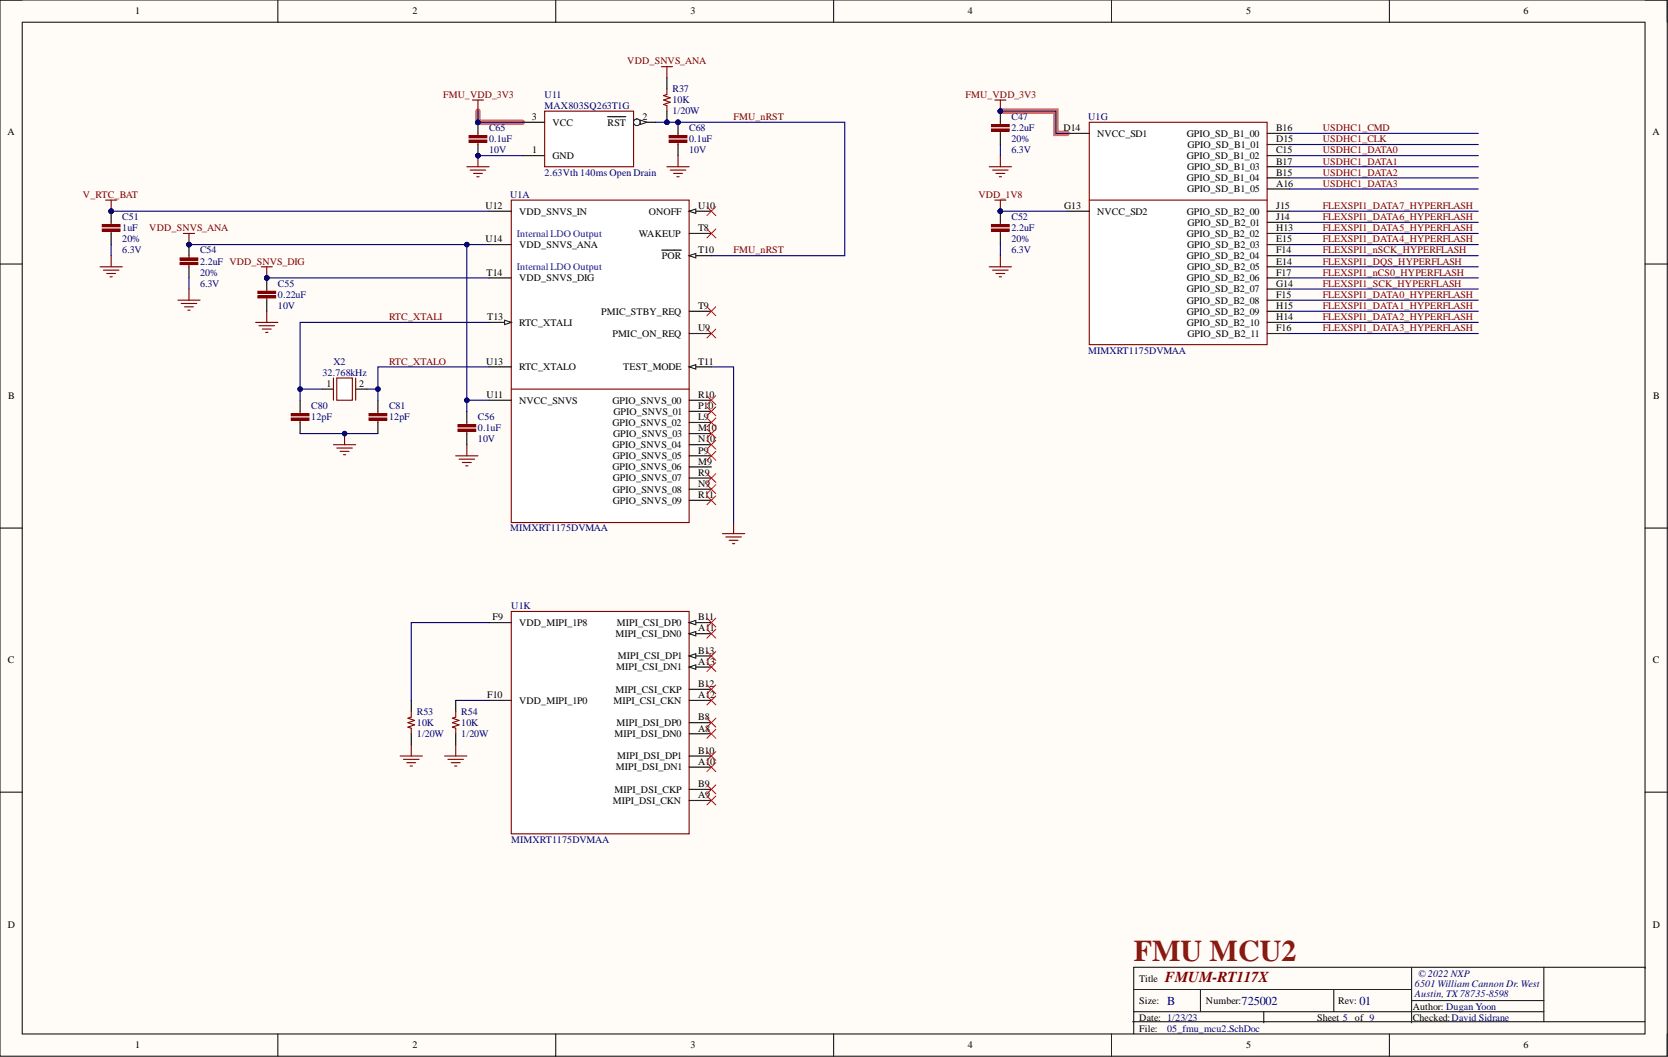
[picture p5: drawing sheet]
<svg xmlns="http://www.w3.org/2000/svg" width="381mm" height="241mm" viewBox="0 0 381 241" stroke-linecap="round" stroke-linejoin="round" font-family="sans-serif">
<defs><g id="words">
<text font-size="6.9" fill="#85200c" x="259" y="219.3">FMU MCU2</text>
<text font-size="3.5" fill="#800000" x="266.1" y="224.1">FMUM-RT117X</text>
<g font-size="2.8" fill="#000080">
<text x="266.6" y="229.4">B</text>
<text x="283.6" y="229.4">725002</text>
<text x="310.5" y="229.4">01</text>
</g>
<g font-size="2.3">
<text x="30.9" y="3.3">1</text>
<text x="94.2" y="3.3">2</text>
<text x="157.7" y="3.3">3</text>
<text x="221.1" y="3.3">4</text>
<text x="284.6" y="3.3">5</text>
<text x="348" y="3.3">6</text>
<text x="121.4" y="27.4">3</text>
<text x="126.2" y="28.7">VCC</text>
<text x="138.8" y="28.7">RST</text>
<text x="146.7" y="27.4">2</text>
<text x="242.9" y="29.9">D14</text>
<text x="291.5" y="29.9">B16</text>
<text x="1.7" y="30.9">A</text>
<text x="121.5" y="35">1</text>
<text x="250.6" y="31.2">NVCC_SD1</text>
<text x="271.1" y="31.2">GPIO_SD_B1_00</text>
<text x="271.2" y="33.8">GPIO_SD_B1_01</text>
<text x="291.5" y="32.5">D15</text>
<text x="291.5" y="35">C15</text>
<text x="377.4" y="30.9">A</text>
<text x="126.2" y="36.3">GND</text>
<text x="271.1" y="36.3">GPIO_SD_B1_02</text>
<text x="271.1" y="41.4">GPIO_SD_B1_04</text>
<text x="271.2" y="38.8">GPIO_SD_B1_03</text>
<text x="291.5" y="37.6">B17</text>
<text x="291.5" y="40.1">B15</text>
<text x="110.9" y="47.7">U12</text>
<text x="159.4" y="47.7">U10</text>
<text x="243.1" y="47.7">G13</text>
<text x="271.2" y="43.9">GPIO_SD_B1_05</text>
<text x="291.5" y="42.6">A16</text>
<text x="291.5" y="47.7">J15</text>
<text x="118.6" y="49">VDD_SNVS_IN</text>
<text x="148.2" y="49">ONOFF</text>
<text x="159.4" y="52.8">T8</text>
<text x="250.6" y="49">NVCC_SD2</text>
<text x="271.1" y="49">GPIO_SD_B2_00</text>
<text x="271.2" y="51.5">GPIO_SD_B2_01</text>
<text x="291.5" y="50.2">J14</text>
<text x="291.5" y="52.8">H13</text>
<text x="110.9" y="55.3">U14</text>
<text x="118.6" y="56.6">VDD_SNVS_ANA</text>
<text x="145.9" y="54.1">WAKEUP</text>
<text x="151.1" y="59.1">POR</text>
<text x="159.4" y="57.9">T10</text>
<text x="271.1" y="54.1">GPIO_SD_B2_02</text>
<text x="271.1" y="59.1">GPIO_SD_B2_04</text>
<text x="271.2" y="56.6">GPIO_SD_B2_03</text>
<text x="291.5" y="55.3">E15</text>
<text x="291.5" y="57.9">F14</text>
<text x="111.1" y="62.9">T14</text>
<text x="118.6" y="64.2">VDD_SNVS_DIG</text>
<text x="271.1" y="64.2">GPIO_SD_B2_06</text>
<text x="271.2" y="61.7">GPIO_SD_B2_05</text>
<text x="291.5" y="60.4">E14</text>
<text x="291.5" y="62.9">F17</text>
<text x="291.5" y="65.5">G14</text>
<text x="137.4" y="71.8">PMIC_STBY_REQ</text>
<text x="159.4" y="70.6">T9</text>
<text x="271.1" y="66.7">GPIO_SD_B2_07</text>
<text x="271.1" y="69.3">GPIO_SD_B2_08</text>
<text x="271.1" y="71.8">GPIO_SD_B2_09</text>
<text x="291.5" y="68">F15</text>
<text x="291.5" y="70.6">H15</text>
<text x="111.3" y="73.1">T13</text>
<text x="118.6" y="74.4">RTC_XTALI</text>
<text x="139.9" y="76.9">PMIC_ON_REQ</text>
<text x="159.4" y="75.6">U9</text>
<text x="271.1" y="74.4">GPIO_SD_B2_10</text>
<text x="271.2" y="76.9">GPIO_SD_B2_11</text>
<text x="291.5" y="73.1">H14</text>
<text x="291.5" y="75.6">F16</text>
<text x="111" y="83.2">U13</text>
<text x="159.4" y="83.2">T11</text>
<text x="74.6" y="88.3">1</text>
<text x="82" y="88.3">2</text>
<text x="118.6" y="84.5">RTC_XTALO</text>
<text x="142.3" y="84.5">TEST_MODE</text>
<text x="1.9" y="91.2">B</text>
<text x="111.1" y="90.9">U11</text>
<text x="118.6" y="92.1">NVCC_SNVS</text>
<text x="139.9" y="92.1">GPIO_SNVS_00</text>
<text x="140.1" y="94.7">GPIO_SNVS_01</text>
<text x="159.4" y="93.4">P10</text>
<text x="159.4" y="90.9">R10</text>
<text x="159.4" y="95.9">L9</text>
<text x="377.6" y="91.2">B</text>
<text x="139.9" y="97.2">GPIO_SNVS_02</text>
<text x="140.1" y="99.7">GPIO_SNVS_03</text>
<text x="159.4" y="98.5">M10</text>
<text x="159.4" y="101">N10</text>
<text x="139.9" y="102.3">GPIO_SNVS_04</text>
<text x="139.9" y="107.4">GPIO_SNVS_06</text>
<text x="140" y="104.8">GPIO_SNVS_05</text>
<text x="159.4" y="103.6">P9</text>
<text x="159.4" y="106.1">M9</text>
<text x="140" y="109.9">GPIO_SNVS_07</text>
<text x="140" y="112.4">GPIO_SNVS_08</text>
<text x="159.4" y="108.6">R9</text>
<text x="159.4" y="111.2">N9</text>
<text x="159.4" y="113.7">R11</text>
<text x="140" y="115">GPIO_SNVS_09</text>
<text x="112.5" y="141.6">F9</text>
<text x="118.6" y="142.9">VDD_MIPI_1P8</text>
<text x="140.9" y="142.9">MIPI_CSI_DP0</text>
<text x="159.4" y="141.6">B11</text>
<text x="140.6" y="145.4">MIPI_CSI_DN0</text>
<text x="159.4" y="144.2">A11</text>
<text x="159.4" y="149.2">B13</text>
<text x="1.8" y="151.4">C</text>
<text x="140.7" y="153">MIPI_CSI_DN1</text>
<text x="141.2" y="150.5">MIPI_CSI_DP1</text>
<text x="159.4" y="151.8">A13</text>
<text x="377.5" y="151.4">C</text>
<text x="111.3" y="159.4">F10</text>
<text x="118.6" y="160.7">VDD_MIPI_1P0</text>
<text x="140.1" y="160.7">MIPI_CSI_CKN</text>
<text x="140.6" y="158.1">MIPI_CSI_CKP</text>
<text x="159.4" y="156.9">B12</text>
<text x="159.4" y="159.4">A12</text>
<text x="140.8" y="165.7">MIPI_DSI_DP0</text>
<text x="159.4" y="164.5">B8</text>
<text x="159.4" y="167">A8</text>
<text x="140.4" y="168.3">MIPI_DSI_DN0</text>
<text x="141" y="173.4">MIPI_DSI_DP1</text>
<text x="159.4" y="172.1">B10</text>
<text x="140.7" y="175.9">MIPI_DSI_DN1</text>
<text x="159.4" y="174.6">A10</text>
<text x="159.4" y="179.7">B9</text>
<text x="140" y="183.5">MIPI_DSI_CKN</text>
<text x="140.4" y="181">MIPI_DSI_CKP</text>
<text x="159.4" y="182.2">A9</text>
<text x="1.8" y="211.8">D</text>
<text x="377.5" y="211.8">D</text>
<text x="260.2" y="224.1">Title</text>
<text x="260.2" y="229.2">Size:</text>
<text x="260.2" y="233">Date: 1/23/23</text>
<text x="275.5" y="229.2">Number:</text>
<text x="300.9" y="233">Sheet 5</text>
<text x="305.7" y="229.2">Rev:</text>
<text x="309.5" y="233">of 9</text>
<text x="322.7" y="230.5">Author: Dugan Yoon</text>
<text x="322.7" y="233">Checked:David Sidrane</text>
<text x="30.9" y="239.3">1</text>
<text x="94.2" y="239.3">2</text>
<text x="157.7" y="239.3">3</text>
<text x="221.1" y="239.3">4</text>
<text x="260.2" y="235.5">File:</text>
<text x="284.6" y="239.3">5</text>
<text x="348" y="239.3">6</text>
</g>
<g font-size="2.3" fill="#800000">
<text x="143.3" y="14.7">VDD_SNVS_ANA</text>
<text x="101.2" y="22.3">FMU_VDD_3V3</text>
<text x="220.5" y="22.3">FMU_VDD_3V3</text>
<text x="167.6" y="27.4">FMU_nRST</text>
<text x="302.1" y="29.9">USDHC1_CMD</text>
<text x="302.1" y="35">USDHC1_DATA0</text>
<text x="302.1" y="32.5">USDHC1_CLK</text>
<text x="302.1" y="37.6">USDHC1_DATA1</text>
<text x="302.1" y="40.1">USDHC1_DATA2</text>
<text x="19" y="45.2">V_RTC_BAT</text>
<text x="223.5" y="45.2">VDD_1V8</text>
<text x="302.1" y="42.6">USDHC1_DATA3</text>
<text x="302.1" y="47.7">FLEXSPI1_DATA7_HYPERFLASH</text>
<text x="34.1" y="52.8">VDD_SNVS_ANA</text>
<text x="302.1" y="52.8">FLEXSPI1_DATA5_HYPERFLASH</text>
<text x="302.1" y="50.2">FLEXSPI1_DATA6_HYPERFLASH</text>
<text x="167.6" y="57.9">FMU_nRST</text>
<text x="302.1" y="55.3">FLEXSPI1_DATA4_HYPERFLASH</text>
<text x="302.1" y="57.9">FLEXSPI1_nSCK_HYPERFLASH</text>
<text x="302.1" y="62.9">FLEXSPI1_nCS0_HYPERFLASH</text>
<text x="302.1" y="65.5">FLEXSPI1_SCK_HYPERFLASH</text>
<text x="302.1" y="60.4">FLEXSPI1_DQS_HYPERFLASH</text>
<text x="302.1" y="68">FLEXSPI1_DATA0_HYPERFLASH</text>
<text x="302.1" y="70.6">FLEXSPI1_DATA1_HYPERFLASH</text>
<text x="88.9" y="73.1">RTC_XTALI</text>
<text x="302.1" y="73.1">FLEXSPI1_DATA2_HYPERFLASH</text>
<text x="302.1" y="75.6">FLEXSPI1_DATA3_HYPERFLASH</text>
<text x="88.9" y="83.2">RTC_XTALO</text>
</g>
<g font-size="2.3" fill="#000080">
<text x="124.4" y="22.3">U11</text>
<text x="153.6" y="23.6">10K</text>
<text x="153.6" y="21.1">R37</text>
<text x="111.7" y="29.9">C65</text>
<text x="124.4" y="24.9">MAX803SQ263T1G</text>
<text x="153.6" y="26.1">1/20W</text>
<text x="157.4" y="29.9">C68</text>
<text x="231" y="29.9">2.2uF</text>
<text x="231" y="27.4">C47</text>
<text x="248.6" y="27.4">U1G</text>
<text x="111.7" y="35">10V</text>
<text x="111.7" y="32.5">0.1uF</text>
<text x="157.4" y="35">10V</text>
<text x="157.4" y="32.5">0.1uF</text>
<text x="231" y="32.5">20%</text>
<text x="231" y="35">6.3V</text>
<text x="124.4" y="40.1">2.63Vth 140ms Open Drain</text>
<text x="116.5" y="45.2">U1A</text>
<text x="27.9" y="52.8">1uF</text>
<text x="27.9" y="50.2">C51</text>
<text x="231" y="52.8">2.2uF</text>
<text x="231" y="50.2">C52</text>
<text x="27.9" y="55.3">20%</text>
<text x="27.9" y="57.9">6.3V</text>
<text x="45.7" y="57.9">C54</text>
<text x="231" y="55.3">20%</text>
<text x="231" y="57.9">6.3V</text>
<text x="45.7" y="62.9">20%</text>
<text x="45.7" y="65.5">6.3V</text>
<text x="45.7" y="60.4">2.2uF VDD_SNVS_DIG</text>
<text x="63.5" y="65.5">C55</text>
<text x="63.5" y="70.6">10V</text>
<text x="63.5" y="68">0.22uF</text>
<text x="76.2" y="83.2">X2</text>
<text x="248.6" y="80.7">MIMXRT1175DVMAA</text>
<text x="73.6" y="85.8">32.768kHz</text>
<text x="71.1" y="95.9">12pF</text>
<text x="71.1" y="93.4">C80</text>
<text x="88.9" y="95.9">12pF</text>
<text x="88.9" y="93.4">C81</text>
<text x="109.2" y="95.9">C56</text>
<text x="109.2" y="101">10V</text>
<text x="109.2" y="98.5">0.1uF</text>
<text x="116.5" y="121.3">MIMXRT1175DVMAA</text>
<text x="116.8" y="139.1">U1K</text>
<text x="95.2" y="165.7">10K</text>
<text x="95.2" y="163.2">R53</text>
<text x="105.4" y="165.7">10K</text>
<text x="105.4" y="163.2">R54</text>
<text x="95.2" y="168.3">1/20W</text>
<text x="105.4" y="168.3">1/20W</text>
<text x="116.8" y="192.4">MIMXRT1175DVMAA</text>
<text x="323.2" y="225.4">6501 William Cannon Dr. West</text>
<text x="323.2" y="227.7">Austin, TX78735-8598</text>
<text x="324" y="223.1">© 2022 NXP</text>
<text x="266.6" y="235.5">05_fmu_mcu2.SchDoc</text>
</g>
<g font-size="2.3" fill="#00f">
<text x="118.1" y="54.1">Internal LDO Output</text>
<text x="118.1" y="61.7">Internal LDO Output</text>
</g>
</g></defs>
<path d="M0 0h380.8v241.1h-380.8z" fill-rule="evenodd" fill="#fffcf8"/>
<path d="M0 0h380.8v241.1h-380.8z" fill="none" stroke="#000" stroke-width=".23"/>
<path d="M5.1 5.1h370.7v230.9h-370.7z" fill-rule="evenodd" fill="#fffcf8"/>
<g fill="none" stroke="#000" stroke-width=".23">
<path d="M0 0h5.1M63.5 0v5.1M126.9 0v5.1M190.4 0v5.1M253.9 0v5.1M317.4 0v5.1M375.8 0h5v5.1M5.1 5.1h370.7v230.9h-370.7zM0 60.3h5.1M375.8 60.3h5M0 120.6h5.1M375.8 120.6h5"/>
<path d="M0 180.8h5.1M375.8 180.8h5M63.5 236v5.1M126.9 236v5.1M190.4 236v5.1M253.9 236v5.1M258.7 233.3h117.1M259 225.9h63.4M259 231h93.6M274.2 225.9v5.1M288.7 231v2.5M304.7 225.9v5.1"/>
<path d="M317.4 236v5.1M322.4 220.8v12.7M322.4 228.4h30.2M352.6 220.8v12.5M375.8 221.1v-.3h-116.8v15.2M380.8 236v5.1"/>
</g>
<path d="M109.2 25.4v2.5h10.1M228.5 25.4h12.7v5.1h2.5" fill="none" stroke="#ff6e6e" stroke-width="1.3"/>
<path d="M226 38.1h5M226.7 38.8h3.6M227.2 22.8h2.6M227.5 39.6h2M228.5 22.8v2.6M228.5 35.5v2.6M228.2 40.4h.6" fill="none" stroke="#800000" stroke-width=".25"/>
<circle cx="228.5" cy="25.4" r=".51" fill="#000080"/>
<circle cx="228.5" cy="25.4" r=".51" fill="none" stroke="#000080" stroke-width=".23"/>
<path d="M227.2 45.7h2.6M228.5 45.7v2.5M228.5 58.4v2.5M226 60.9h5M226.7 61.7h3.6M227.5 62.4h2M228.2 63.2h.6" fill="none" stroke="#800000" stroke-width=".25"/>
<circle cx="228.5" cy="48.2" r=".51" fill="#000080"/>
<circle cx="228.5" cy="48.2" r=".51" fill="none" stroke="#000080" stroke-width=".23"/>
<path d="M248.8 27.9h40.6v50.8h-40.6z" fill-rule="evenodd" fill="#fff"/>
<path d="M248.8 27.9h40.6v50.8h-40.6zM248.8 45.7h40.6" fill="none" stroke="#800000" stroke-width=".25"/>
<g fill="none" stroke="#000" stroke-width=".25">
<path d="M243.7 30.5h5.1M289.4 30.5h5.1M289.4 33h5.1M289.4 35.5h5.1M289.4 38.1h5.1M243.7 48.2h5.1M289.4 40.6h5.1M289.4 43.1h5.1M289.4 48.2h5.1M289.4 50.8h5.1M289.4 53.3h5.1M289.4 55.8h5.1"/>
<path d="M289.4 58.4h5.1M289.4 60.9h5.1M289.4 63.4h5.1M289.4 66h5.1M289.4 68.5h5.1M289.4 71.1h5.1M289.4 73.6h5.1M289.4 76.1h5.1"/>
</g>
<path d="M116.8 139.6h40.6v50.8h-40.6z" fill-rule="evenodd" fill="#fff"/>
<path d="M116.8 139.6h40.6v50.8h-40.6z" fill="none" stroke="#800000" stroke-width=".25"/>
<path d="M111.7 142.1h5.1M157.4 142.1h5.1" fill="none" stroke="#000" stroke-width=".25"/>
<path d="M157.4 142.1l1.5-.5v1z" fill="#f8fcff"/>
<path d="M157.4 142.1l1.5-.5v1z" fill="none" stroke="#000" stroke-width=".23"/>
<path d="M111.7 159.9h5.1M157.4 144.7h5.1" fill="none" stroke="#000" stroke-width=".25"/>
<path d="M157.4 144.7l1.5-.5v1z" fill="#f8fcff"/>
<path d="M157.4 144.7l1.5-.5v1z" fill="none" stroke="#000" stroke-width=".23"/>
<path d="M157.4 149.7h5.1" fill="none" stroke="#000" stroke-width=".25"/>
<path d="M157.4 149.7l1.5-.5v1.1z" fill="#f8fcff"/>
<path d="M157.4 149.7l1.5-.5v1.1z" fill="none" stroke="#000" stroke-width=".23"/>
<path d="M157.4 152.3h5.1" fill="none" stroke="#000" stroke-width=".25"/>
<path d="M157.4 152.3l1.5-.5v1z" fill="#f8fcff"/>
<path d="M157.4 152.3l1.5-.5v1z" fill="none" stroke="#000" stroke-width=".23"/>
<path d="M157.4 157.4h5.1M157.4 159.9h5.1M157.4 165h5.1M157.4 167.5h5.1M157.4 172.6h5.1M157.4 175.1h5.1M157.4 180.2h5.1M157.4 182.7h5.1" fill="none" stroke="#000" stroke-width=".25"/>
<path d="M116.8 45.7h40.6v73.6h-40.6z" fill-rule="evenodd" fill="#fff"/>
<path d="M116.8 45.7h40.6v73.6h-40.6z" fill="none" stroke="#800000" stroke-width=".25"/>
<path d="M111.7 48.2h5.1M111.7 55.8h5.1M157.4 48.2h5.1M111.7 63.4h5.1" fill="none" stroke="#000" stroke-width=".25"/>
<path d="M157.4 48.2l1.5-.5v1z" fill="#f8fcff"/>
<path d="M157.4 48.2l1.5-.5v1z" fill="none" stroke="#000" stroke-width=".23"/>
<path d="M111.7 73.6h5.1" fill="none" stroke="#000" stroke-width=".25"/>
<path d="M115.3 73.1l1.5 .5-1.5 .5z" fill="#f8fcff"/>
<path d="M115.3 73.1l1.5 .5-1.5 .5z" fill="none" stroke="#000" stroke-width=".23"/>
<path d="M157.4 53.3h5.1M157.4 58.4h5.1M111.7 83.8h5.1M111.7 91.4h5.1" fill="none" stroke="#000" stroke-width=".25"/>
<path d="M116.8 88.8h40.6" fill="none" stroke="#800000" stroke-width=".25"/>
<path d="M157.4 58.4l1.5-.5v1z" fill="#f8fcff"/>
<path d="M157.4 58.4l1.5-.5v1z" fill="none" stroke="#000" stroke-width=".23"/>
<path d="M151.2 57.1h4.4M157.4 71.1h5.1M157.4 76.1h5.1M157.4 83.8h5.1" fill="none" stroke="#000" stroke-width=".25"/>
<path d="M157.4 83.8l1.5-.6v1.1z" fill="#f8fcff"/>
<path d="M157.4 83.8l1.5-.6v1.1z" fill="none" stroke="#000" stroke-width=".23"/>
<path d="M157.4 93.9h5.1M157.4 91.4h5.1M157.4 96.4h5.1M157.4 99h5.1M157.4 101.5h5.1M157.4 104.1h5.1M157.4 106.6h5.1M157.4 109.1h5.1M157.4 111.7h5.1M157.4 114.2h5.1" fill="none" stroke="#000" stroke-width=".25"/>
<path d="M78.7 99v2.5M76.2 101.5h5M76.9 102.3h3.6M77.7 103h2M78.5 103.8h.5" fill="none" stroke="#800000" stroke-width=".25"/>
<circle cx="78.7" cy="99" r=".51" fill="#000080"/>
<circle cx="78.7" cy="99" r=".51" fill="none" stroke="#000080" stroke-width=".23"/>
<path d="M106.6 38.1h5.1M107.4 38.8h3.5M107.9 22.8h2.5M108.2 39.6h2M109.2 22.8v2.6M109.2 35.5v2.6M108.9 40.4h.5" fill="none" stroke="#800000" stroke-width=".25"/>
<circle cx="109.2" cy="35.5" r=".51" fill="#000080"/>
<circle cx="109.2" cy="35.5" r=".51" fill="none" stroke="#000080" stroke-width=".23"/>
<path d="M152.3 38.1h5.1M153.1 38.8h3.5M153.9 39.6h2M154.9 35.5v2.6M154.6 40.4h.5" fill="none" stroke="#800000" stroke-width=".25"/>
<path d="M124.4 25.4h20.3v12.7h-20.3z" fill-rule="evenodd" fill="#fff"/>
<path d="M124.4 25.4h20.3v12.7h-20.3z" fill="none" stroke="#800000" stroke-width=".25"/>
<path d="M119.3 35.5h5.1M144.7 27.9h5.1" fill="none" stroke="#000" stroke-width=".25"/>
<circle cx="145.5" cy="27.9" r=".76" fill="#f8fcff"/>
<circle cx="145.5" cy="27.9" r=".76" fill="none" stroke="#000" stroke-width=".23"/>
<path d="M146.2 27.4l1.6 .5-1.6 .5z" fill="#f8fcff"/>
<path d="M146.2 27.4l1.6 .5-1.6 .5z" fill="none" stroke="#000" stroke-width=".23"/>
<path d="M119.3 27.9h5.1M138.8 26.6h4.1M73.6 88.8h2.6M81.2 88.8h2.6" fill="none" stroke="#000" stroke-width=".25"/>
<path d="M76.2 86.3v5.1M81.2 86.3v5.1" fill="none" stroke="#800000" stroke-width=".25"/>
<path d="M76.9 86.3h3.6v5.1h-3.6z" fill-rule="evenodd" fill="#fff"/>
<path d="M24.1 45.7h2.6M25.4 45.7v2.5M76.9 86.3h3.6v5.1h-3.6z" fill="none" stroke="#800000" stroke-width=".25"/>
<circle cx="25.4" cy="48.2" r=".51" fill="#000080"/>
<circle cx="25.4" cy="48.2" r=".51" fill="none" stroke="#000080" stroke-width=".23"/>
<path d="M58.4 73.6h5.1M59.2 74.4h3.5M59.7 60.9h2.5M59.9 75.1h2M60.7 75.9h.5M60.9 60.9v2.5M60.9 71.1v2.5" fill="none" stroke="#800000" stroke-width=".25"/>
<circle cx="60.9" cy="63.4" r=".51" fill="#000080"/>
<circle cx="60.9" cy="63.4" r=".51" fill="none" stroke="#000080" stroke-width=".23"/>
<path d="M41.9 53.3h2.5M43.2 53.3v2.5M40.6 68.5h5.1M41.4 69.3h3.5M42.1 70h2.1M42.9 70.8h.5M43.2 66v2.5" fill="none" stroke="#800000" stroke-width=".25"/>
<circle cx="43.2" cy="55.8" r=".51" fill="#000080"/>
<circle cx="43.2" cy="55.8" r=".51" fill="none" stroke="#000080" stroke-width=".23"/>
<g fill="none" stroke="#800000" stroke-width=".25">
<path d="M151.1 15.2h2.5M152.3 15.2v2.6M25.4 58.4v2.5M22.8 60.9h5.1M23.6 61.7h3.6M24.4 62.4h2M25.1 63.2h.5M104.1 104.1h5.1M104.9 104.8h3.5M105.6 105.6h2M106.4 106.3h.5M106.6 101.5v2.6"/>
<path d="M167.6 119.3v2.5M165 121.8h5.1M165.8 122.6h3.5M166.6 123.3h2M167.3 124.1h.5M91.4 172.6h5.1M92.2 173.4h3.5M92.9 174.1h2.1M93.7 174.9h.5M93.9 170.1v2.5M101.6 172.6h5M102.3 173.4h3.6"/>
<path d="M103.1 174.1h2M103.8 174.9h.5M104.1 170.1v2.5"/>
</g>
<g fill="none" stroke="#f00" stroke-width=".23">
<path d="M161.5 47.2l2 2M161.5 52.3l2 2M163.5 47.2l-2 2M163.5 52.3l-2 2M161.5 70l2 2.1M161.5 75.1l2 2.1M163.5 70l-2 2.1M163.5 75.1l-2 2.1M161.5 90.4l2 2M161.5 92.9l2 2M161.5 95.4l2 2.1M161.5 98l2 2"/>
<path d="M163.5 90.4l-2 2M163.5 92.9l-2 2M163.5 95.4l-2 2.1M163.5 98l-2 2M161.5 100.5l2 2M161.5 103l2 2.1M161.5 108.1l2 2M161.5 110.7l2 2M161.5 113.2l2 2M163.5 100.5l-2 2M163.5 103l-2 2.1M163.5 108.1l-2 2"/>
<path d="M163.5 110.7l-2 2M163.5 113.2l-2 2M161.5 141.1l2 2M161.5 143.7l2 2M161.5 148.7l2 2.1M161.5 151.3l2 2M161.5 156.3l2 2.1M161.5 158.9l2 2M163.5 141.1l-2 2M163.5 143.7l-2 2M163.5 148.7l-2 2.1M163.5 151.3l-2 2"/>
<path d="M163.5 156.3l-2 2.1M163.5 158.9l-2 2M161.5 164l2 2M161.5 166.5l2 2M161.5 171.6l2 2M161.5 174.1l2 2M161.5 179.2l2 2M163.5 164l-2 2M163.5 166.5l-2 2M163.5 171.6l-2 2M163.5 174.1l-2 2M163.5 179.2l-2 2"/>
<path d="M161.5 181.7l2 2.1M163.5 181.7l-2 2.1"/>
</g>
<circle cx="109.2" cy="27.9" r=".51" fill="#000080"/>
<circle cx="109.2" cy="27.9" r=".51" fill="none" stroke="#000080" stroke-width=".23"/>
<circle cx="109.2" cy="35.5" r=".51" fill="#000080"/>
<circle cx="109.2" cy="35.5" r=".51" fill="none" stroke="#000080" stroke-width=".23"/>
<path d="M109.2 27.9v2.6" fill="none" stroke="#000" stroke-width=".25"/>
<circle cx="109.2" cy="27.9" r=".51" fill="#000080"/>
<circle cx="109.2" cy="27.9" r=".51" fill="none" stroke="#000080" stroke-width=".23"/>
<path d="M109.2 33v2.5" fill="none" stroke="#000" stroke-width=".25"/>
<circle cx="109.2" cy="35.5" r=".51" fill="#000080"/>
<circle cx="109.2" cy="35.5" r=".51" fill="none" stroke="#000080" stroke-width=".23"/>
<path d="M107.1 32h4.1v.5h-4.1z" fill-rule="evenodd" fill="#800000"/>
<path d="M107.1 32h4.1v.5h-4.1z" fill="none" stroke="#800000" stroke-width=".23"/>
<path d="M107.1 31h4.1v.5h-4.1z" fill-rule="evenodd" fill="#800000"/>
<path d="M107.1 31h4.1v.5h-4.1z" fill="none" stroke="#800000" stroke-width=".23"/>
<path d="M109.2 30.5v.7M109.2 32.2v.8" fill="none" stroke="#800000" stroke-width=".25"/>
<circle cx="154.9" cy="27.9" r=".51" fill="#000080"/>
<circle cx="154.9" cy="27.9" r=".51" fill="none" stroke="#000080" stroke-width=".23"/>
<path d="M154.9 27.9v2.6" fill="none" stroke="#000" stroke-width=".25"/>
<circle cx="154.9" cy="27.9" r=".51" fill="#000080"/>
<circle cx="154.9" cy="27.9" r=".51" fill="none" stroke="#000080" stroke-width=".23"/>
<path d="M154.9 33v2.5" fill="none" stroke="#000" stroke-width=".25"/>
<path d="M152.8 32h4.1v.5h-4.1z" fill-rule="evenodd" fill="#800000"/>
<path d="M152.8 32h4.1v.5h-4.1z" fill="none" stroke="#800000" stroke-width=".23"/>
<path d="M152.8 31h4.1v.5h-4.1z" fill-rule="evenodd" fill="#800000"/>
<path d="M152.8 31h4.1v.5h-4.1z" fill="none" stroke="#800000" stroke-width=".23"/>
<path d="M154.9 30.5v.7M154.9 32.2v.8" fill="none" stroke="#800000" stroke-width=".25"/>
<path d="M106.6 93.9v2.5M106.6 99v2.5" fill="none" stroke="#000" stroke-width=".25"/>
<path d="M104.6 98h4.1v.5h-4.1z" fill-rule="evenodd" fill="#800000"/>
<path d="M104.6 98h4.1v.5h-4.1z" fill="none" stroke="#800000" stroke-width=".23"/>
<path d="M104.6 97h4.1v.5h-4.1z" fill-rule="evenodd" fill="#800000"/>
<path d="M104.6 97h4.1v.5h-4.1z" fill="none" stroke="#800000" stroke-width=".23"/>
<path d="M106.6 96.4v.8M106.6 98.2v.8" fill="none" stroke="#800000" stroke-width=".25"/>
<path d="M68.5 91.4v2.5M68.5 96.4v2.6" fill="none" stroke="#000" stroke-width=".25"/>
<path d="M66.5 95.4h4.1v.5h-4.1z" fill-rule="evenodd" fill="#800000"/>
<path d="M66.5 95.4h4.1v.5h-4.1z" fill="none" stroke="#800000" stroke-width=".23"/>
<path d="M66.5 94.4h4.1v.5h-4.1z" fill-rule="evenodd" fill="#800000"/>
<path d="M66.5 94.4h4.1v.5h-4.1z" fill="none" stroke="#800000" stroke-width=".23"/>
<path d="M68.5 93.9v.8M68.5 95.7v.7" fill="none" stroke="#800000" stroke-width=".25"/>
<path d="M86.3 91.4v2.5M86.3 96.4v2.6" fill="none" stroke="#000" stroke-width=".25"/>
<path d="M84.3 95.4h4.1v.5h-4.1z" fill-rule="evenodd" fill="#800000"/>
<path d="M84.3 95.4h4.1v.5h-4.1z" fill="none" stroke="#800000" stroke-width=".23"/>
<path d="M84.3 94.4h4.1v.5h-4.1z" fill-rule="evenodd" fill="#800000"/>
<path d="M84.3 94.4h4.1v.5h-4.1z" fill="none" stroke="#800000" stroke-width=".23"/>
<path d="M86.3 93.9v.8M86.3 95.7v.7M93.9 162.4v1.3l-.7 .3 1.5 .5-1.5 .5 1.5 .5-1.5 .5 .7 .2v1.3M104.1 162.4v1.3l-.8 .3 1.6 .5-1.6 .5 1.6 .5-1.6 .5 .8 .2v1.3" fill="none" stroke="#800000" stroke-width=".25"/>
<path d="M93.9 159.9v2.5M104.1 159.9v2.5M93.9 167.5v2.6M104.1 167.5v2.6" fill="none" stroke="#000" stroke-width=".25"/>
<circle cx="152.3" cy="27.9" r=".51" fill="#000080"/>
<circle cx="152.3" cy="27.9" r=".51" fill="none" stroke="#000080" stroke-width=".23"/>
<path d="M152.3 17.8v2.5M152.3 25.4v2.5" fill="none" stroke="#000" stroke-width=".25"/>
<circle cx="152.3" cy="27.9" r=".51" fill="#000080"/>
<circle cx="152.3" cy="27.9" r=".51" fill="none" stroke="#000080" stroke-width=".23"/>
<path d="M152.3 20.3v1.3l-.7 .2 1.5 .5-1.5 .5 1.5 .5-1.5 .6 .7 .2v1.3" fill="none" stroke="#800000" stroke-width=".25"/>
<circle cx="43.2" cy="55.8" r=".51" fill="#000080"/>
<circle cx="43.2" cy="55.8" r=".51" fill="none" stroke="#000080" stroke-width=".23"/>
<path d="M43.2 55.8v2.6" fill="none" stroke="#000" stroke-width=".25"/>
<circle cx="43.2" cy="55.8" r=".51" fill="#000080"/>
<circle cx="43.2" cy="55.8" r=".51" fill="none" stroke="#000080" stroke-width=".23"/>
<path d="M43.2 60.9v2.5" fill="none" stroke="#000" stroke-width=".25"/>
<path d="M41.1 59.9h4.1v.5h-4.1z" fill-rule="evenodd" fill="#800000"/>
<path d="M41.1 59.9h4.1v.5h-4.1z" fill="none" stroke="#800000" stroke-width=".23"/>
<path d="M41.1 58.9h4.1v.5h-4.1z" fill-rule="evenodd" fill="#800000"/>
<path d="M41.1 58.9h4.1v.5h-4.1z" fill="none" stroke="#800000" stroke-width=".23"/>
<path d="M43.2 58.4v.7M43.2 60.1v.8" fill="none" stroke="#800000" stroke-width=".25"/>
<circle cx="25.4" cy="48.2" r=".51" fill="#000080"/>
<circle cx="25.4" cy="48.2" r=".51" fill="none" stroke="#000080" stroke-width=".23"/>
<path d="M25.4 48.2v2.6" fill="none" stroke="#000" stroke-width=".25"/>
<circle cx="25.4" cy="48.2" r=".51" fill="#000080"/>
<circle cx="25.4" cy="48.2" r=".51" fill="none" stroke="#000080" stroke-width=".23"/>
<path d="M25.4 53.3v2.5" fill="none" stroke="#000" stroke-width=".25"/>
<path d="M23.4 52.3h4v.5h-4z" fill-rule="evenodd" fill="#800000"/>
<path d="M23.4 52.3h4v.5h-4z" fill="none" stroke="#800000" stroke-width=".23"/>
<path d="M23.4 51.3h4v.5h-4z" fill-rule="evenodd" fill="#800000"/>
<path d="M23.4 51.3h4v.5h-4z" fill="none" stroke="#800000" stroke-width=".23"/>
<path d="M25.4 50.8v.7M25.4 52.5v.8" fill="none" stroke="#800000" stroke-width=".25"/>
<circle cx="60.9" cy="63.4" r=".51" fill="#000080"/>
<circle cx="60.9" cy="63.4" r=".51" fill="none" stroke="#000080" stroke-width=".23"/>
<path d="M60.9 63.4v2.6" fill="none" stroke="#000" stroke-width=".25"/>
<circle cx="60.9" cy="63.4" r=".51" fill="#000080"/>
<circle cx="60.9" cy="63.4" r=".51" fill="none" stroke="#000080" stroke-width=".23"/>
<path d="M60.9 68.5v2.6" fill="none" stroke="#000" stroke-width=".25"/>
<path d="M58.9 67.5h4.1v.5h-4.1z" fill-rule="evenodd" fill="#800000"/>
<path d="M58.9 67.5h4.1v.5h-4.1z" fill="none" stroke="#800000" stroke-width=".23"/>
<path d="M58.9 66.5h4.1v.5h-4.1z" fill-rule="evenodd" fill="#800000"/>
<path d="M58.9 66.5h4.1v.5h-4.1z" fill="none" stroke="#800000" stroke-width=".23"/>
<path d="M60.9 66v.7M60.9 67.8v.7" fill="none" stroke="#800000" stroke-width=".25"/>
<circle cx="228.5" cy="25.4" r=".51" fill="#000080"/>
<circle cx="228.5" cy="25.4" r=".51" fill="none" stroke="#000080" stroke-width=".23"/>
<path d="M228.5 25.4v2.5" fill="none" stroke="#000" stroke-width=".25"/>
<circle cx="228.5" cy="25.4" r=".51" fill="#000080"/>
<circle cx="228.5" cy="25.4" r=".51" fill="none" stroke="#000080" stroke-width=".23"/>
<path d="M228.5 30.5v2.5" fill="none" stroke="#000" stroke-width=".25"/>
<path d="M226.5 29.4h4v.5h-4z" fill-rule="evenodd" fill="#800000"/>
<path d="M226.5 29.4h4v.5h-4z" fill="none" stroke="#800000" stroke-width=".23"/>
<path d="M226.5 28.4h4v.5h-4z" fill-rule="evenodd" fill="#800000"/>
<path d="M226.5 28.4h4v.5h-4z" fill="none" stroke="#800000" stroke-width=".23"/>
<path d="M228.5 27.9v.8M228.5 29.7v.8" fill="none" stroke="#800000" stroke-width=".25"/>
<circle cx="228.5" cy="48.2" r=".51" fill="#000080"/>
<circle cx="228.5" cy="48.2" r=".51" fill="none" stroke="#000080" stroke-width=".23"/>
<path d="M228.5 48.2v2.6" fill="none" stroke="#000" stroke-width=".25"/>
<circle cx="228.5" cy="48.2" r=".51" fill="#000080"/>
<circle cx="228.5" cy="48.2" r=".51" fill="none" stroke="#000080" stroke-width=".23"/>
<path d="M228.5 53.3v2.5" fill="none" stroke="#000" stroke-width=".25"/>
<path d="M226.5 52.3h4v.5h-4z" fill-rule="evenodd" fill="#800000"/>
<path d="M226.5 52.3h4v.5h-4z" fill="none" stroke="#800000" stroke-width=".23"/>
<path d="M226.5 51.3h4v.5h-4z" fill-rule="evenodd" fill="#800000"/>
<path d="M226.5 51.3h4v.5h-4z" fill="none" stroke="#800000" stroke-width=".23"/>
<path d="M228.5 50.8v.7M228.5 52.5v.8" fill="none" stroke="#800000" stroke-width=".25"/>
<g fill="none" stroke="#000080" stroke-width=".25">
<path d="M294.5 30.5h43.2M294.5 33h43.2M294.5 35.5h43.2M294.5 38.1h43.2M294.5 40.6h43.2M294.5 43.1h43.2M294.5 50.8h43.2M294.5 53.3h43.2M294.5 55.8h43.2M294.5 58.4h43.2M294.5 48.2h43.2M294.5 60.9h43.2"/>
<path d="M294.5 63.4h43.2M294.5 66h43.2M294.5 68.5h43.2M294.5 71.1h43.2M294.5 73.6h43.2M294.5 76.1h43.2M68.5 88.8h5.1"/>
</g>
<circle cx="68.5" cy="88.8" r=".51" fill="#000080"/>
<circle cx="68.5" cy="88.8" r=".51" fill="none" stroke="#000080" stroke-width=".23"/>
<path d="M86.3 88.8v2.6" fill="none" stroke="#000080" stroke-width=".25"/>
<circle cx="86.3" cy="88.8" r=".51" fill="#000080"/>
<circle cx="86.3" cy="88.8" r=".51" fill="none" stroke="#000080" stroke-width=".23"/>
<path d="M68.5 99h17.8" fill="none" stroke="#000080" stroke-width=".25"/>
<circle cx="78.7" cy="99" r=".51" fill="#000080"/>
<circle cx="78.7" cy="99" r=".51" fill="none" stroke="#000080" stroke-width=".23"/>
<path d="M149.8 27.9h43.2v30.5h-30.5" fill="none" stroke="#000080" stroke-width=".25"/>
<circle cx="154.9" cy="27.9" r=".51" fill="#000080"/>
<circle cx="154.9" cy="27.9" r=".51" fill="none" stroke="#000080" stroke-width=".23"/>
<circle cx="152.3" cy="27.9" r=".51" fill="#000080"/>
<circle cx="152.3" cy="27.9" r=".51" fill="none" stroke="#000080" stroke-width=".23"/>
<path d="M109.2 35.5h10.1" fill="none" stroke="#000080" stroke-width=".25"/>
<circle cx="109.2" cy="35.5" r=".51" fill="#000080"/>
<circle cx="109.2" cy="35.5" r=".51" fill="none" stroke="#000080" stroke-width=".23"/>
<path d="M109.2 25.4v2.5h10.1" fill="none" stroke="#000080" stroke-width=".25"/>
<circle cx="109.2" cy="27.9" r=".51" fill="#000080"/>
<circle cx="109.2" cy="27.9" r=".51" fill="none" stroke="#000080" stroke-width=".23"/>
<path d="M111.7 83.8h-25.4v5h-2.5" fill="none" stroke="#000080" stroke-width=".25"/>
<circle cx="86.3" cy="88.8" r=".51" fill="#000080"/>
<circle cx="86.3" cy="88.8" r=".51" fill="none" stroke="#000080" stroke-width=".23"/>
<path d="M60.9 63.4h50.8" fill="none" stroke="#000080" stroke-width=".25"/>
<circle cx="60.9" cy="63.4" r=".51" fill="#000080"/>
<circle cx="60.9" cy="63.4" r=".51" fill="none" stroke="#000080" stroke-width=".23"/>
<path d="M25.4 48.2h86.3" fill="none" stroke="#000080" stroke-width=".25"/>
<circle cx="25.4" cy="48.2" r=".51" fill="#000080"/>
<circle cx="25.4" cy="48.2" r=".51" fill="none" stroke="#000080" stroke-width=".23"/>
<path d="M106.6 55.8v35.6h5.1" fill="none" stroke="#000080" stroke-width=".25"/>
<circle cx="106.6" cy="55.8" r=".51" fill="#000080"/>
<circle cx="106.6" cy="55.8" r=".51" fill="none" stroke="#000080" stroke-width=".23"/>
<circle cx="106.6" cy="91.4" r=".51" fill="#000080"/>
<circle cx="106.6" cy="91.4" r=".51" fill="none" stroke="#000080" stroke-width=".23"/>
<path d="M106.6 91.4v2.5" fill="none" stroke="#000080" stroke-width=".25"/>
<circle cx="106.6" cy="91.4" r=".51" fill="#000080"/>
<circle cx="106.6" cy="91.4" r=".51" fill="none" stroke="#000080" stroke-width=".23"/>
<path d="M43.2 55.8h68.5" fill="none" stroke="#000080" stroke-width=".25"/>
<circle cx="106.6" cy="55.8" r=".51" fill="#000080"/>
<circle cx="106.6" cy="55.8" r=".51" fill="none" stroke="#000080" stroke-width=".23"/>
<circle cx="43.2" cy="55.8" r=".51" fill="#000080"/>
<circle cx="43.2" cy="55.8" r=".51" fill="none" stroke="#000080" stroke-width=".23"/>
<path d="M111.7 73.6h-43.2v17.8" fill="none" stroke="#000080" stroke-width=".25"/>
<circle cx="68.5" cy="88.8" r=".51" fill="#000080"/>
<circle cx="68.5" cy="88.8" r=".51" fill="none" stroke="#000080" stroke-width=".23"/>
<path d="M228.5 48.2h15.2M162.5 83.8h5.1v35.5M104.1 159.9h7.6M111.7 142.1h-17.8v17.8" fill="none" stroke="#000080" stroke-width=".25"/>
<circle cx="228.5" cy="48.2" r=".51" fill="#000080"/>
<circle cx="228.5" cy="48.2" r=".51" fill="none" stroke="#000080" stroke-width=".23"/>
<path d="M228.5 25.4h12.7v5.1h2.5M228.5 55.8v2.6" fill="none" stroke="#000080" stroke-width=".25"/>
<circle cx="228.5" cy="25.4" r=".51" fill="#000080"/>
<circle cx="228.5" cy="25.4" r=".51" fill="none" stroke="#000080" stroke-width=".23"/>
<path d="M228.5 33v2.5M25.4 55.8v2.6M43.2 63.4v2.6" fill="none" stroke="#000080" stroke-width=".25"/>
<use href="#words"/>
</svg>
